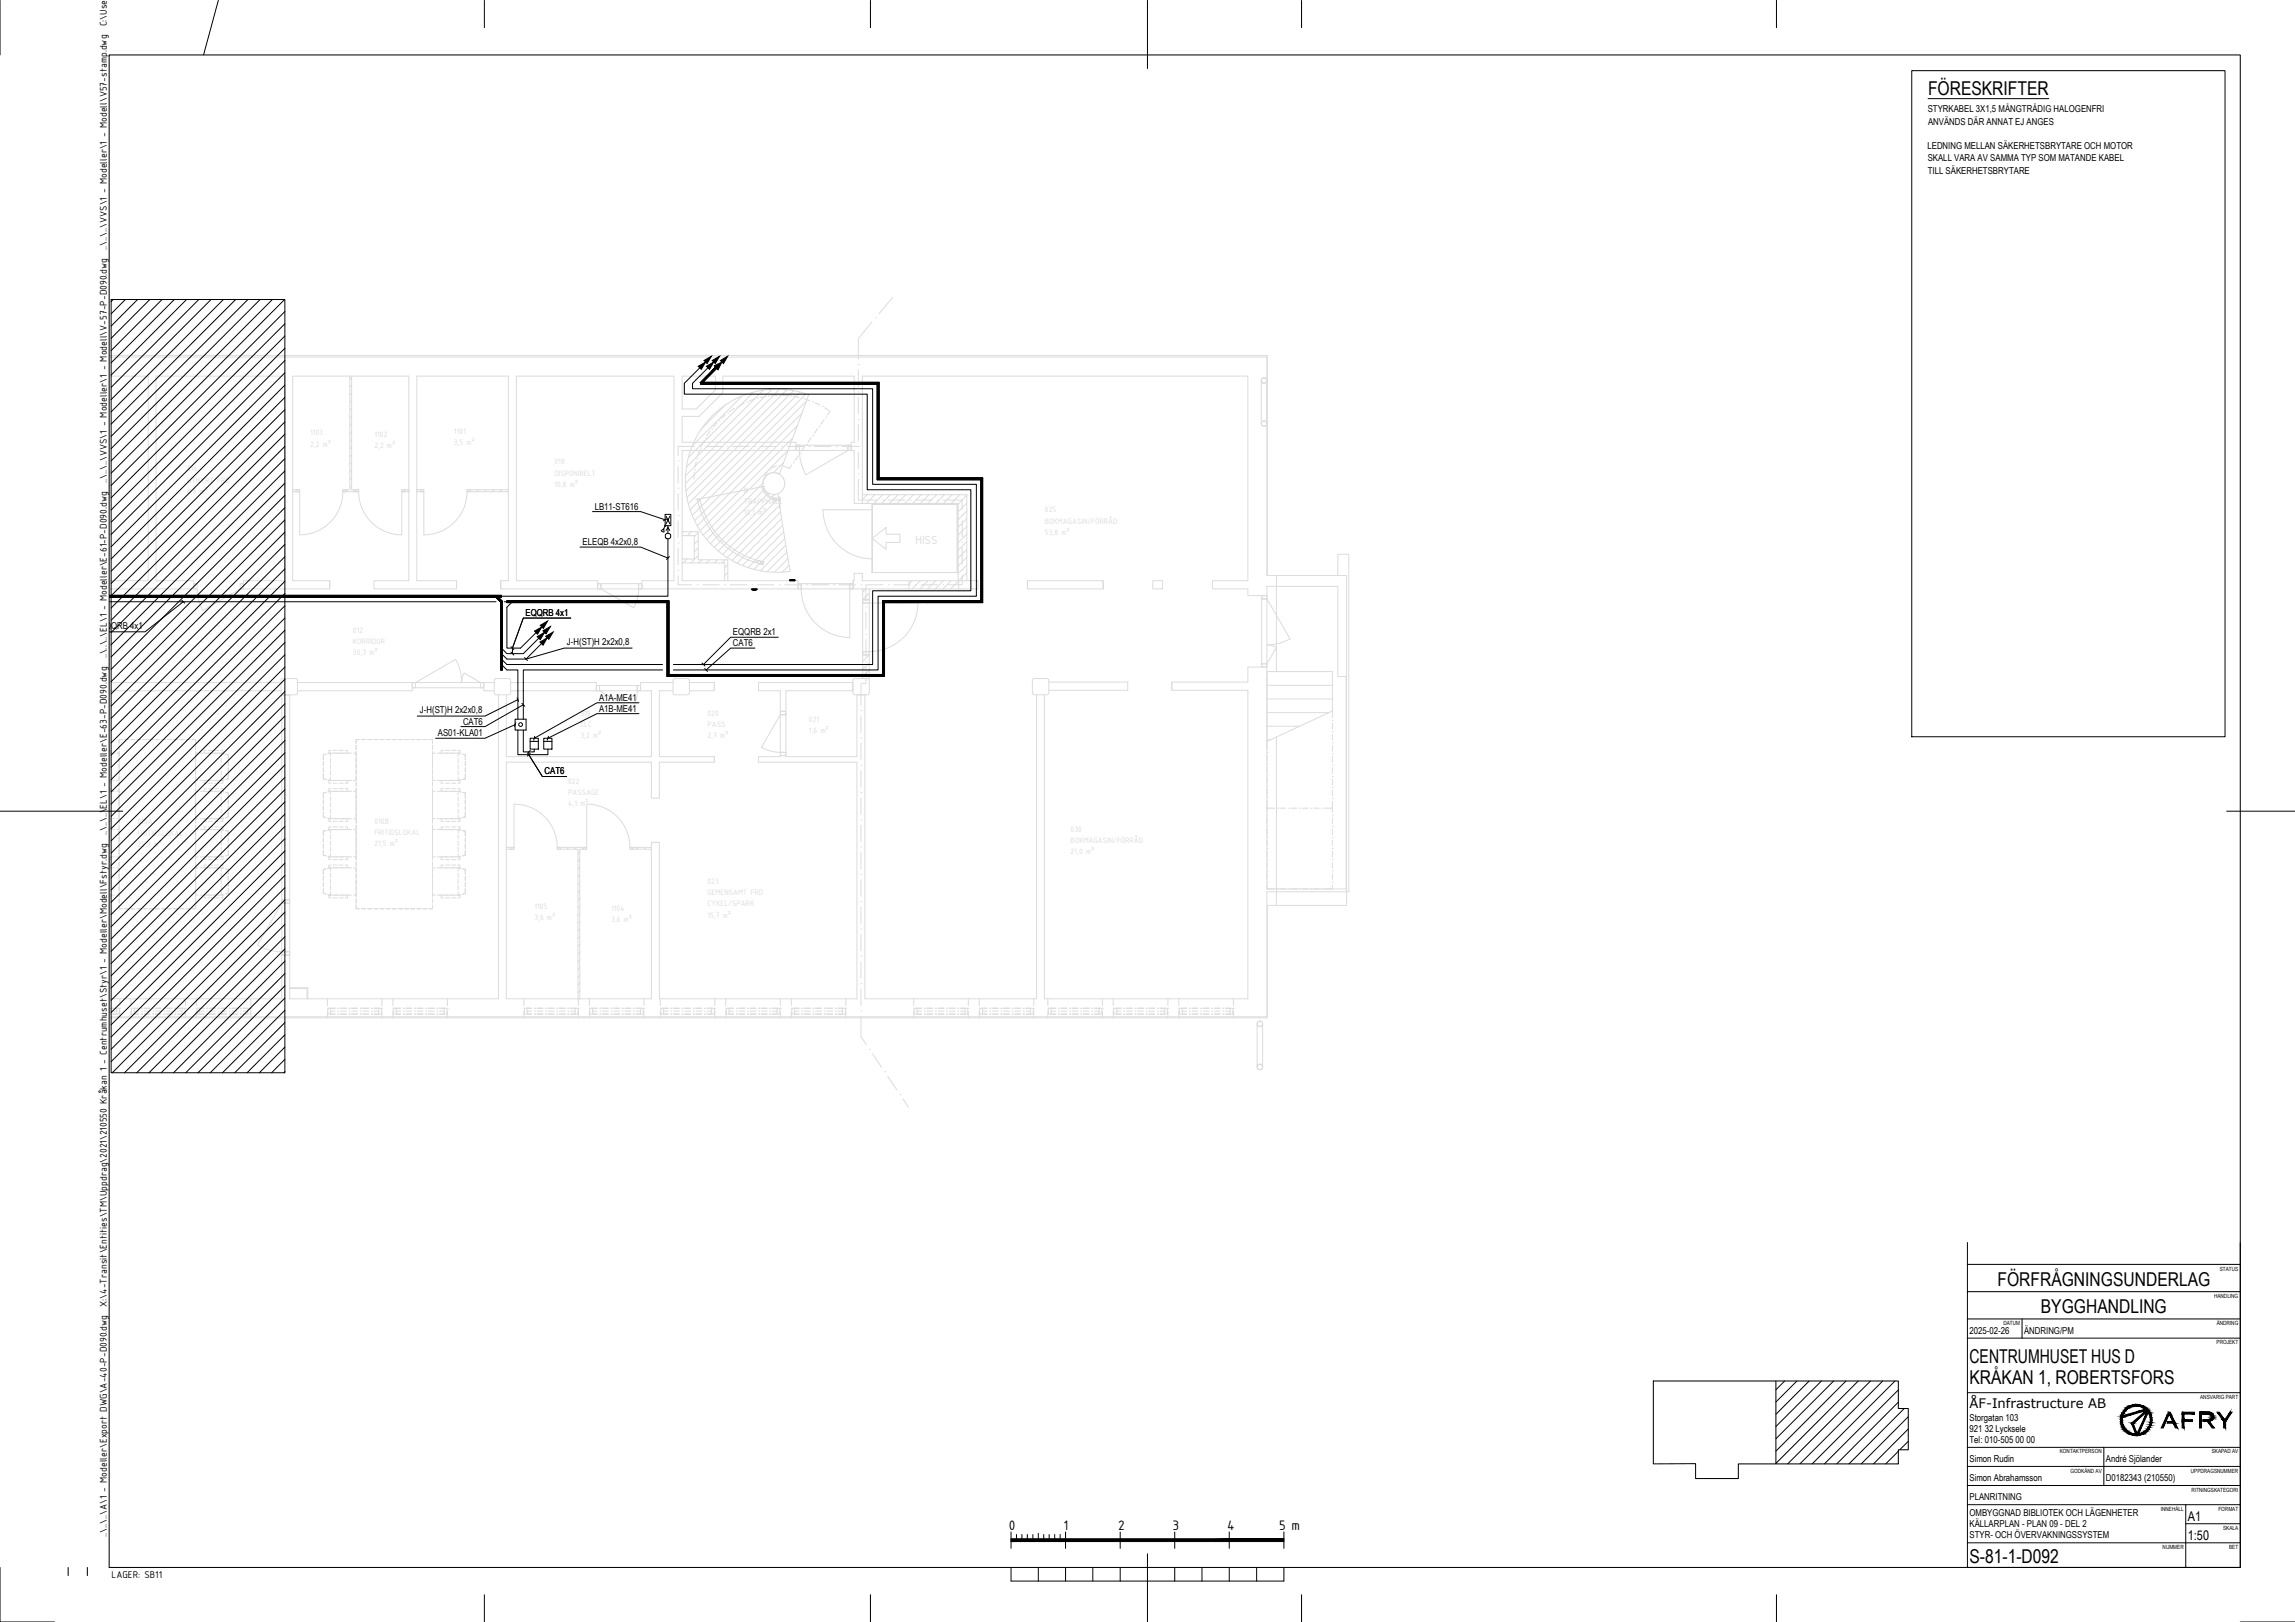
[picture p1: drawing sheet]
<svg xmlns="http://www.w3.org/2000/svg" width="841mm" height="594mm" viewBox="0 0 841 594" stroke-linecap="round" stroke-linejoin="round" font-family="sans-serif">
<defs><g id="words">
<g font-size="7">
<text x="706.5" y="34.6">FÖRESKRIFTER</text>
<text x="732" y="470.8">FÖRFRÅGNINGSUNDERLAG</text>
<text x="747.9" y="480.8">BYGGHANDLING</text>
<text x="721.7" y="499.1">CENTRUMHUSET HUS D</text>
<text x="721.7" y="507.1">KRÅKAN 1, ROBERTSFORS</text>
<text x="721.7" y="572.6">S-81-1-D092</text>
</g>
<g font-size="5.4">
<text x="369.7" y="560.3">0</text>
<text x="389.7" y="560.3">1</text>
<text x="409.7" y="560.3">2</text>
<text x="429.7" y="560.3">3</text>
<text x="449.7" y="560.3">4</text>
<text x="468.8" y="560.3">5 m</text>
</g>
<g font-size="4.9">
<text x="801.8" y="557.1">A1</text>
<text x="801.8" y="564.1">1:50</text>
</g>
<text font-size="4.8" x="721.7" y="515.6">ÅF-Infrastructure AB</text>
<g font-size="3.9">
<text x="39.1" y="9.7" transform="rotate(-90 39.1 9.7)">C:\User</text>
<text x="39.1" y="91.4" transform="rotate(-90 39.1 91.4)">..\..\..\VVS\1 - Modeller\1 - Modell\V57-stamp.dwg</text>
<text x="39.1" y="176.9" transform="rotate(-90 39.1 176.9)">..\..\..\VVS\1 - Modeller\1 - Modell\V-57-P-D090.dwg</text>
<text x="39.1" y="241.1" transform="rotate(-90 39.1 241.1)">..\..\..\EL\1 - Modeller\E-61-P-D090.dwg</text>
<text x="39.1" y="305.9" transform="rotate(-90 39.1 305.9)">..\..\..\EL\1 - Modeller\E-63-P-D090.dwg</text>
<text x="39.1" y="478.6" transform="rotate(-90 39.1 478.6)">X:\4-Transit\Entities\TM\Uppdrag\2021\210550 Kråkan 1 - Centrumhuset\Styr\1 - Modeller\Modell\Fstyr.dwg</text>
<text x="39.1" y="562.8" transform="rotate(-90 39.1 562.8)">..\..\..\A\1 - Modeller\Export DWG\A-40-P-D090.dwg</text>
<text x="40.9" y="578">LAGER: SB11</text>
</g>
<g font-size="3.5">
<text x="706.4" y="40.9">STYRKABEL 3X1,5 MÅNGTRÅDIG HALOGENFRI</text>
<text x="706.5" y="45.7">ANVÄNDS DÄR ANNAT EJ ANGES</text>
<text x="706.3" y="54.7">LEDNING MELLAN SÄKERHETSBRYTARE OCH MOTOR</text>
<text x="706.4" y="58.9">SKALL VARA AV SAMMA TYP SOM MATANDE KABEL</text>
<text x="706.5" y="63.7">TILL SÄKERHETSBRYTARE</text>
<text x="217.9" y="186.6">LB11-ST616</text>
<text x="213.5" y="199.5">ELEQB 4x2x0,8</text>
<text x="192.6" y="225.6">EQQRB 4x1</text>
<text x="36.6" y="230.6">EQQRB 4x1</text>
<text x="268.6" y="232.6">EQQRB 2x1</text>
<text x="207.8" y="236.4">J-H(ST)H 2x2x0,8</text>
<text x="268.6" y="236.6">CAT6</text>
<text x="219.5" y="256.6">A1A-ME41</text>
<text x="153.9" y="261.3">J-H(ST)H 2x2x0,8</text>
<text x="219.5" y="260.6">A1B-ME41</text>
<text x="160.4" y="269.6">AS01-KLA01</text>
<text x="169.7" y="265.4">CAT6</text>
<text x="199.6" y="283.6">CAT6</text>
<text x="721.7" y="488.5">2025-02-26</text>
<text x="741.7" y="488.5">ÄNDRING/PM</text>
<text x="721.7" y="520.6">Storgatan 103</text>
<text x="721.7" y="524.6">921 32 Lycksele</text>
<text x="721.7" y="528.6">Tel: 010-505 00 00</text>
<text x="721.7" y="535.5">Simon Rudin</text>
<text x="771.7" y="535.5">André Sjölander</text>
<text x="721.7" y="542.5">Simon Abrahamsson</text>
<text x="771.7" y="542.5">D0182343 (210550)</text>
<text x="721.7" y="549.5">PLANRITNING</text>
<text x="721.7" y="555.2">OMBYGGNAD BIBLIOTEK OCH LÄGENHETER</text>
<text x="721.7" y="559.4">KÄLLARPLAN - PLAN 09 - DEL 2</text>
<text x="721.7" y="563.5">STYR- OCH ÖVERVAKNINGSSYSTEM</text>
</g>
<g font-size="3.1" fill="#dcdcdc">
<text x="68.6" y="172.6">016</text>
<text x="68.6" y="176.8">UTHYRT FRD</text>
<text x="68.6" y="180.9">8,8 m²</text>
<text x="212.7" y="262.2">019</text>
<text x="212.7" y="266.3">ELC</text>
<text x="50.4" y="302">010A</text>
<text x="50.4" y="306.1">FRITIDSLOKAL</text>
<text x="50.4" y="310.1">25,3 m²</text>
</g>
<g font-size="2.1">
<text x="813.5" y="465.3">STATUS</text>
<text x="811.4" y="475.3">HANDLING</text>
<text x="734.1" y="485.4">DATUM</text>
<text x="812.3" y="485.4">ÄNDRING</text>
<text x="812.3" y="492.4">PROJEKT</text>
<text x="806.3" y="512.3">ANSVARIG PART</text>
<text x="754.8" y="532.4">KONTAKTPERSON</text>
<text x="810.5" y="532.4">SKAPAD AV</text>
<text x="758.8" y="539.3">GODKÄND AV</text>
<text x="802.9" y="539.3">UPPDRAGSNUMMER</text>
<text x="803.1" y="546.3">RITNINGSKATEGORI</text>
<text x="791.8" y="553.4">INNEHÅLL</text>
<text x="813" y="553.4">FORMAT</text>
<text x="814.7" y="560.3">SKALA</text>
<text x="792.5" y="567.4">NUMMER</text>
<text x="816.9" y="567.4">BET</text>
</g>
</g></defs>
<g fill="none" stroke="#dcdcdc" stroke-width=".37">
<path d="M319.5 118l-5 6v7.5M320.8 116.4h.1M327.1 108.9l-5 6M40 130.2h424.4v80.6h29.1v120.8h-29.1v40.8h-424.4M40 137.8h14.3v74.9h-14.3M40 130.8h424.3l.1 80M128.2 137.8v41.6h-1.4v.7h3.5v-.7h-1.4v-41.6M128.9 138.2l-.7 .7M250 137.8h12.2v5l-7.1 7h-5.1zM314.5 133.5h.1M314.5 135.6v5.9M462.2 139.4v15.8"/>
<path d="M463.2 138.4a1.02 1.02 0 0 0-1 1 1.02 1.02 0 0 0 1 1M463.2 138.4a1.02 1.02 0 0 1 1 1 1.02 1.02 0 0 1-1 1M463.2 138.4a.99 .99 0 0 0-1 1 .99 .99 0 0 0 1 .9M463.2 138.4a.99 .99 0 0 1 1 1 .99 .99 0 0 1-1 .9M464.2 139.4v15.8M128.9 141l-.7 .7M128.9 143.9l-.7 .6M128.9 146.7l-.7 .7M128.9 149.5l-.7 .7M128.9 152.3l-.7 .7M128.9 155.2l-.7 .6M128.9 158l-.7 .7"/>
<path d="M260.2 157.9l-1.2 1.8M260.8 157.1h.1M262.8 154.7l-1.3 1.7M263.5 154h.1M265.8 151.9l-1.6 1.4M265.9 148.3l-8.9 8.8M266.6 151.4h.1M269.2 149.6l-1.8 1.1M270 149.1h.1M271.9 145.1l-18.2 18.2M272.8 147.6l-1.9 1M273.7 147.2h.1"/>
<path d="M276.2 143.6l-23.9 24M276.6 146.2l-2 .7M277.5 145.9h.1M279.7 142.9l-28.2 28.2M280.6 145.2l-2.1 .4M281.6 145.1h.1M282.9 142.6l-31.7 31.7M284.6 144.8l-2.1 .2M285.7 144.8h.1M285.7 142.6l-34.5 34.5M286.6 144.8l2.2 .1M288.4 142.7l-37 37.1"/>
<path d="M289.7 145h.1M290.7 145.2l2.1 .4M290.8 143.1l-39.1 39.1M292.2 155.9l-36.7 36.7M293.2 143.6l-41 40.9M293.8 145.8h.1M293.8 151.4l-39.2 39.3M294.7 146.1l2 .6M295.3 144.3l-42.4 42.4M295.5 146.9l-41.8 41.9M297.6 147.1h.1M297.9 159.5h.1"/>
<path d="M298.6 147.5l1.9 .9M299.7 156.9l-1.3 1.8M300.2 156.1h.1M301.3 148.9h.1M302 153.6l-1.2 1.7M302.2 149.4l2 1.3-1 1.3M302.6 152.8h.1M314.5 153.6h.1M314.5 143.6h.1M314.5 145.6v6M314.5 155.5v6.1M107.2 179.4h1.4v.7h-1.4"/>
<path d="M107.4 179.4l-.2 .2M108.8 179.4h1v.7h-1M109.8 179.4h-1.2v.7h1.2v15.8a15.8 15.8 0 0 0 15.8-15.8M125.6 179.4h1.2v.7h-1.2M126.6 179.4h-1v.7M127.3 179.4l-.5 .4M128.9 160.8l-.7 .7M128.9 163.6l-.7 .8M128.9 166.5l-.7 .7M128.9 169.3l-.7 .7M128.9 172.1l-.7 .7M128.9 175l-.7 .7"/>
<path d="M128.9 177.8l-.7 .7M130.1 179.4l-.7 .7M130.4 179.4h1v.7h-1M131.4 179.4h-1.1v.7h1.1a15.8 15.8 0 0 0 15.8 15.8v-15.8h1.3v-.7h-1.3M148.3 179.4h-1.1v.7h1.1M149.8 179.4h-1.3v.7h1.3M149.8 179.5l-.6 .6M152.7 179.4h.1M152.7 179.4h1.4v.7h-1.4M154.3 179.4h1v.7h-1M155.3 179.4h-1.2v.7h1.2v15.8M171.1 179.4h1.2v.7h-1.2"/>
<path d="M172.1 179.4h-1v.7M172.5 179.4l-.2 .2M175.3 179.4l-.6 .7M178.2 179.4l-.7 .7M181 179.4l-.7 .7M183.9 179.4l-.8 .7M186.3 179.4v33.3h-2.8v3h35.5v-3h-29.8v-74.9h57.8v74.9h-11.8v3h57.2v-3h-42.4v-16.5M186.3 179.4v-41.6h-33.6v74.9h14.6v3h-30.3v-3h12.8v-74.9h-42.6v74.9h13.6M186.3 179.4h-14v.7h14M186.3 179.7l-.3 .4M248.5 178.8h.1M248.5 168.8h.1"/>
<path d="M248.5 170.8v6M254.5 173.1l-.2 2.3M254.5 163.5h-6v3.3M254.6 172.1h.1M255.1 169.1l-.4 2M255.4 168.1h.1M256.3 165.1l-.6 2M256.5 163.5h.1M256.7 164.2h.1M258.1 161.4l-1 1.9M258.5 160.5h.1M258.5 163.5h6"/>
<path d="M266.5 163.5h.1M268.5 163.5h6M276.5 163.5h.1M278.5 163.5h6M279.6 177l-20.6 20.6M279.7 176.2l-.1 .9M280 175.3l-.2 .6M280.2 179.2l-19.9 19.9M280.3 178.1l-25.3 4.9M280.5 174.5l-.3 .5M281.2 172.9l-1.1 2.6M281.2 173.9l-.4 .3"/>
<path d="M281.9 172.1h.1M282.1 173.4l-.5 .2M283 173.2l-.5 .1M284.4 173.2l.5 .1M284.6 170.7l-1.9 .8M285.3 173.5l.3 .1M285.5 170.6h.1M285.6 173.7l10.8-29.1a33.5 33.5 0 0 0-45 27.9 33.5 33.5 0 0 0 38.1 36.8l-4.5-28.4M286.5 163.5h.1M287.1 169.4l-3.7 3.7h.5M288.5 163.5h6M288.8 164.9l-31.1 31.1"/>
<path d="M290.2 170.3l-1 1.3-2.6-1M290.5 160.4l-33.9 34M290.7 169.5h.1M291.7 163.1h1.2v1.9h-1.2zM291.9 163.1h1M291.9 165h1M292.5 167l-1.2 1.7M292.9 165a17.8 17.8 0 0 0 2.4 8.9M292.9 163.1h17.8v1.9h-17.8M292.9 163.1v1.9M293.1 166.2h.1M294.9 163.6l-1.2 1.7"/>
<path d="M295.5 162.8h.1M296.5 163.5h.1M297.3 160.3l-1.2 1.7M298.5 163.5h6M306.5 163.5h.1M308.5 163.5h6M310.7 163.1h1.2v1.9h-1.2l-15.4 8.9M311.7 163.1h-1v1.9h1M314.5 175.6v7.5h7.1M314.5 173.5h.1M314.5 163.5h.1M314.5 165.5v6"/>
<path d="M125.6 180.1h1M171.1 180.1h1M171.2 180.1a15.8 15.8 0 0 1-15.9 15.8M248.5 198.9h.1M248.5 188.9h.1M248.5 180.9v5.9M248.5 190.9v6M250 196.2v-1.5h5.9v10.3h10.8v7.7M250 196.2h4.4v8.5h-4.4M250.5 194.7l-.5 .6M253.3 194.7l-1.4 1.5M255.9 197.9l-1.5 1.4"/>
<path d="M255.9 195l-1.5 1.5M281.6 180.6l-19.9 19.9M283.8 183.4l.6 .1M284 181.1l-20.8 20.7M284.1 182.4l.5 .1M284.5 182.8a6.5 6.5 0 0 1-4.9-4.6l-.5 .1a7 7 0 0 0 5.3 4.9M285.2 182.1h.6v.5M285.2 182.6h.6M285.2 182.6l-20.4 20.5M285.3 182.9h.5v.5h-.4M285.4 183.6l.4 .1M285.7 185.1l-19.2 19.1"/>
<path d="M285.8 182.6v1.1M285.8 183.7v2.5M286 187.5l-17.7 17.8M286.4 190l-16.3 16.3M286.8 192.4l-14.7 14.8M287.2 194.8l-13 13.1M287.6 197.3l-11.2 11.2M288 199.7l-9.4 9.4M316 184.4v-46.6h141.3v74.9h-13v3h13v2.5h7v-3.4h26v33h3v77.8h-29v-81.3h-7v5.5h-27.9v3h27.9v113h-74.6v-111.3M316 184.4h-3v-19.4h-1.1v-3h1.1v-24.2h-48.1v6.1l-8.7 8.6h-6.2v9.5h41.7v3h-41.7v29.7M316 184.4h.1M316 181.2h38.3v31.5"/>
<path d="M316 184.4h35.1v28.3M317.8 181.2l-1.8 1.8M319.6 184.7v25v-25h31.2v25h-31.2h31.2v-25zM319.6 197.2l5.1-4v2.5h5.1v3h-5.1v2.5zM319.6 186.7h-18a18 18 0 0 0 18 18M320.6 181.2l-3.1 3.2M323.5 181.2l-3.2 3.2M323.6 183.1h.1M325.5 183.1h6.1M326.3 181.2l-3.2 3.2M329.1 181.2l-3.2 3.2M331.9 181.2l-3.1 3.2"/>
<path d="M333.5 183.1h.1M334.8 181.2l-3.2 3.2M335.6 183.1h5.9M337.6 181.2l-3.2 3.2M340.4 181.2l-3.2 3.2M343.2 181.2l-3.1 3.2M343.6 183.1h.1M345.6 183.1h7v3.6M346.1 181.2l-3.2 3.2M348.9 181.2l-3.2 3.2M351.7 181.2l-3.1 3.2M352.6 198.7h.1"/>
<path d="M352.6 188.7h.1M352.6 190.7v6M354.3 181.5l-3.2 3.1M354.3 192.8l-3.2 3.2M354.3 190l-3.2 3.1M354.3 184.3l-3.2 3.2M354.3 187.1l-3.2 3.2M354.3 195.6l-3.2 3.2M354.3 198.4l-3.2 3.2M71.2 213.8h1v1.9h-1M72.2 213.8h-1.2v1.9h1.2a15.8 15.8 0 0 0 2.1 7.9M88 213.8h1.2v1.9h-1.2l-13.7 7.9"/>
<path d="M89 213.8h-1v1.9h1M120.8 212.7v3h-31.6v-3h15.1v-74.9h-47.1v74.9h13.8v3h-31M120.8 212.7v3M183.5 212.7v3M219.2 213.8h1v1.9h-1M220.2 213.8h-1.2v1.9h1.2l12 6.9M234 213.8h1.2v1.9h-1.2M234 213.8h-13.8v1.9h13.8M234 215.7h1M234 213.8v1.9M234.1 215.7a13.8 13.8 0 0 1-1.9 6.9M235 213.8h-1v1.9"/>
<path d="M248.5 208.8h.1M248.5 210.8v3.4h5M248.5 200.8v6.1M250 206.2h15.6v6.5M251.8 204.7l-1.4 1.5M255.6 214.2h.1M255.9 200.7l-1.5 1.5M255.9 203.6l-2.7 2.6M257.2 205l-1.2 1.2M257.6 214.2h6M260.1 205l-1.2 1.2M262.9 205l-1.2 1.2"/>
<path d="M265.6 214.2h.1M265.7 205l-1.2 1.2M266.7 206.8l-1.1 1.2M266.7 209.6l-1.1 1.2M266.7 212.5l-.2 .2M267.5 214.2h6.1M275.5 214.2h.1M277.3 205.7a1.98 1.98 0 0 1 2.5 .6 1.86 1.86 0 0 1-2.5-.6zM277.5 214.2h6M278.4 206.5l1.3 .3M278.7 205.5l1.2 .3M279.9 205.8a30 30 0 0 1-23.5-23.1l-.9 .2a31 31 0 0 0 24.2 23.8"/>
<path d="M285.5 214.2h.1M287.6 214.2h5.9M288.4 202.2l-7.3 7.2M288.8 204.6l-5 5M289.1 207.1l-2.5 2.5M292.6 213.8h1v1.9h-1M293.6 213.8h-1.2v1.9h1.2M293.6 213.8h17.8v1.9h-17.8M293.6 213.8v1.9M295.6 214.2h.1M297.6 214.2h6M305.6 214.2h.1"/>
<path d="M307.6 214.2h6M311.4 213.8h1.2v1.9h-1.2v17.8a17.8 17.8 0 0 1-17.8-17.8M312.4 213.8h-1v1.9h1M312.7 212.7v3M312.7 214.6l-.1 .1M313 210h3v2.7h42.4v3h-45.8v-3h.4zM315.6 214.2h.1M316.1 215.7v4h2.5v-4M316.1 219.9v1h2.5v-1M317.2 215.7l-1.1 1.1M317.3 214.2v6.1M317.5 214.2h6.1"/>
<path d="M318.6 217.2l-2.5 2.4M325.5 214.2h.1M327.6 214.2h5.9M333.1 212.7v3M334.4 212.7l-1.3 1.3M335.6 214.2h.1M337.2 212.7l-3 3M337.6 214.2h6M340.1 212.7l-3 3M342.9 212.7l-3 3M345.6 214.2h.1M345.7 212.7l-3 3"/>
<path d="M348.5 212.7l-2.9 3M351.3 212.7v3M351.3 215.6l-.1 .1M352.6 210.7v3.5h-5M352.6 208.7h.1M352.6 200.7v6M354.3 204.1l-3.2 3.2M354.3 209.8l-5.9 5.9M354.3 201.3l-3.2 3.1M354.3 206.9l-3.2 3.2M354.3 212.6l-.1 .1M376.5 212.7h27.8v3h-27.8z"/>
<path d="M404.2 212.7v3M422.4 212.7h3.6v3h-3.6zM462.4 219.3v-1.1h1.9v1.1l8.4 14.7a17.1 17.1 0 0 1-8.4 2.2M462.4 218.3v1h1.9v-1M467.8 210.8v35.2M490.3 210.8v-7.8h4v123.6h-30v46.2h-424.3M316.1 239.9h2.5v8.6h-2.5zM316.1 220.9v-1.2h2.5v1.2h17.7M316.1 238.7h2.5v1.2h-2.5zM316.1 238.7v-17.8h2.5v17.8M316.1 238.7v1M316.1 238.7h2.5"/>
<path d="M317.3 222.3h.1M317.3 232.3h.1M317.3 224.3v6M317.3 234.3v6M318.5 239.9l-2.4 2.3M318.6 238.7v1M336.4 220.8a17.8 17.8 0 0 1-17.8 17.8M464.3 236.2l1.8 .2 1.7 .7M467.7 237.2l-3.4 5.9M40 253h63M40 250h63M103 249l.5-.5h5l.5 .5v5l-.5 .5h-5l-.5-.5z"/>
<path d="M103.3 254.6h2.9v75h-2.9zM109 250h42.1v3h-42.1M151.3 250h1v1.9h-1M169.2 250l.2-1.8 .7-1.7 6 3.5M169.2 250a16.6 16.6 0 0 0-2.3-8.5l-14.6 8.5h-1.2v1.9h1.2M176.1 250h1.2v1.9h-1.2M176.1 250h-23.8v1.9h23.8M176.1 250v1.9M177.1 250h-1v1.9h1M181.1 250h-3.8v3h3.8M181.1 249l.6-.5h4.9l.6 .5v5l-.6 .5h-4.9l-.6-.5zM182.7 254.5v111.3h-76.5v-3.8"/>
<path d="M187.2 250h31.3v3h-31.3M218.7 251.1h1v1.9h-1M219.7 251.1h-1.2v1.9h1.2l12 6.9a13.8 13.8 0 0 0 1.9-6.9M233.5 251.1h1.2v1.9h-1.2M233.5 251.1h-13.8v1.9h13.8M233.5 253h1M233.5 251.1v1.9M234.5 251.1h-1v1.9M246.6 250h-11.9v3h4v24.1h-53.2v-22.6M246.6 249l.5-.5h5l.5 .5v5l-.5 .5h-5l-.5-.5zM246.6 253h-5v24.1h20.2M252.6 250h9.2"/>
<path d="M261.8 250v3h-9.2M261.8 250v3M278 250h34.5v3h-24.5v7.5h-2v-7.5h-8zM312.5 249l.6-.5h5l.5 .5v5l-.5 .5h-5l-.6-.5zM315.5 250.8v7.4M317.3 242.3h.1M317.3 244.3v6.1h-1.8M318.6 242.7l-2.5 2.4M318.6 245.5l-2.5 2.4M318.6 248.3l-.2 .2M378.3 249l.5-.5h5l.5 .5v5l-.5 .5h-5l-.5-.5zM379.9 254.5v111.3h-63v-111.3h-2.9v22.6h-26v-.4h-2v.4h-8v2.1h36v86.6h-72.4v-57.3h-2.9"/>
<path d="M384.3 249.8h29v3h-29M429.4 249.8v3M462.4 243.1v1.2h1.9v-1.2M462.4 244.2v-1.1h1.9v1.1M462.4 243.1v-23.8h1.9v23.8M462.4 243.1h1.9M464.3 246h24v14.4l-24 11.2zM464.3 256h24M464.3 251h24M40 274.8h.5v1.1h-.5M40.5 275.9h1.5M42.7 275.9h.9v1.2"/>
<path d="M43.6 273v1.5M43.6 275.2v1.5M43.6 277.5v1.8M43.6 279.7v1.9M44.9 270.9h-1.3v1.3M45.7 270.9h1.5M47.9 270.9h1.5M50.2 270.9h1.4M52.4 270.9h1.5M54.7 270.9h1.5M56.9 270.9h1.5M59.2 270.9h1.5"/>
<path d="M61.4 270.9h1.5M63.7 270.9h1.5M65.9 270.9h1.5M68.2 270.9h1.5M70.4 270.9h1.3h-1.3M71.7 270.9v1.3M71.7 273v1.5M71.7 275.2v1.9M71.7 277.5v1.8M71.7 279.7v1.9M71.7 275.9h.9M75.6 274.8h-.8v1.1"/>
<path d="M76.4 274.8h1.5M78.7 274.8h1.4M80.9 274.8h.8v1.1h-8.3M81.1 277.8v1.5M82 276.1l-.9-.2v1.2M82.7 276.2l1 .3v1.7M83.7 278.9v1.6M118.5 276.5v1.7v-1.7l1-.3zM118.5 278.9v1.6M121.1 277.8v1.5M121.3 274.8h-.8v1.1h.8M122 274.8h1.5"/>
<path d="M124.3 274.8h1.5M126.5 274.8h.8v1.1M128.8 275.9h-7.7l-.9 .2 .9-.2v1.2M129.6 275.9h.9v1.2M130.5 273v1.5M130.5 275.2v1.5M130.5 277.5v1.8M130.5 279.7v1.9M131.7 270.9h-1.2v1.3M132.5 270.9h1.5M134.7 270.9h1.6M137 270.9h1.5"/>
<path d="M139.3 270.9h1.5M141.5 270.9h1.5M143.8 270.9h1.4M146 270.9h1.5M148.3 270.9h1.5M150.5 270.9h1.5M152.8 270.9h1.5M155 270.9h1.5M157.3 270.9h1.2h-1.2M158.5 275.9h1M158.5 270.9v1.3M158.5 273v1.5"/>
<path d="M158.5 275.2v1.9M158.5 277.5v1.8M158.5 279.7v1.9M162.5 274.8h-.8v1.1M163.2 274.8h1.5M165.5 274.8h1.5M167.7 274.8h.8v1.1h-8.3M167.9 277.8v1.5M168.9 276.1l-1-.2v1.2M169.6 276.2l.9 .3v1.7M170.5 278.9v1.6M261.8 277.1v2.1h-20.2v13.1h-2.9v-13.1h-53.2v86.6h53.2v-57.3"/>
<path d="M261.8 277.1v2.1M286 275.6v1.1h2v-1.1M286 260.7v1.1h2v-1.1M286 275.6h2v.9M286 275.6v-13.8h2v13.8M286 275.6v.9M286 275.6h2M288 261.8v-1.3h-2v1.3l-6.9 11.9a13.8 13.8 0 0 0 6.9 1.9M315.5 260.2h.1M315.5 270.2h.1M315.5 262.2v6M315.5 272.3v5.9"/>
<path d="M464.3 275.6h.1M464.3 279.7h.1M464.3 271h1.2M464.3 266h12M464.3 261h22.7M467.8 269.9v61.7M488.3 263.8h.1M488.3 267.9h.1M488.3 272h.1M488.3 276.2h.1M488.3 260.4v2.5M488.3 264.9v2"/>
<path d="M488.3 269v2M488.3 273.1v2M488.3 277.1v2.1M40 299.9h.5v.9h-.5M40 288.9h.5v.9h-.5M40 285.8h.5v1.1h-.5M40.5 289.8h1.5M40.5 299.9h1.5M40.5 285.8h1.5M42.7 289.8h.9v1.3M43.6 282v1.9M43.6 284.2v1.6h-.9"/>
<path d="M43.6 286.5v1.5M43.6 288.7v1.5M43.6 291v8.9h-.9M43.6 300v1.5M71.7 282v1.9M71.7 284.2v1.6h.9M71.7 286.5v1.5M71.7 288.7v11.2h.9M71.7 300v1.5M71.7 289.8h.9M73.4 299.9h8.3v.9h-.8M73.4 285.8h8.3v1.1h-.8"/>
<path d="M74.8 285.8v1.1h.8M74.8 299.9v.9h.8M75.6 288.9h-.8v.9M76.4 288.9h1.5M76.4 286.9h1.5M78.7 288.9h1.4M78.7 286.9h1.4M80.9 288.9h.8v.9h-8.3M81.1 280.1v1.5M81.1 282.3v1.6M81.1 284.6v1.2l.9-.2M81.1 291.9v1.4"/>
<path d="M81.1 294.1v1.5M81.1 296.3v1.5M81.1 298.6v1.3l.9-.3M82 290l-.9-.2v1.3M82.7 290.2l1 .3v1.7M83.7 281.2v1.5M83.7 283.5v1.8l-1 .2M83.7 293v1.5M83.7 295.2v1.5M83.7 297.5v1.7l-1 .3M118.5 290.5v1.7v-1.7l1-.3zM118.5 297.5v1.7l1 .3"/>
<path d="M118.5 283.5v1.8l1 .2M118.5 281.2v1.5M118.5 293v1.5M118.5 295.2v1.5M121.1 298.6v1.3l-.9-.3 6.4 .3M121.1 284.6v1.2l-.9-.2 6.4 .2M121.1 280.1v1.5M121.1 282.3v1.6M121.1 291.9v1.4M121.1 294.1v1.5M121.1 296.3v1.5M121.3 299.9h-.8v.9h.8"/>
<path d="M121.3 288.9h-.8v.9h.8M121.3 285.8h-.8v1.1h.8M122 288.9h1.5M122 286.9h1.5M124.3 288.9h1.5M124.3 286.9h1.5M126.5 299.9h.8v.9h-.8M126.5 288.9h.8v.9M126.5 285.8h.8v1.1h-.8M127.3 299.9h1.5M127.3 285.8h1.5M128.8 289.8h-7.7l-.9 .2 .9-.2v1.3"/>
<path d="M129.6 289.8h.9v1.3M130.5 291v8.9h-.9M130.5 284.2v1.6h-.9M130.5 282v1.9M130.5 286.5v1.5M130.5 288.7v1.5M130.5 300v1.5M158.5 289.8h1M158.5 288.7v11.2h1M158.5 284.2v1.6h1M158.5 282v1.9M158.5 286.5v1.5"/>
<path d="M158.5 300v1.5M160.2 299.9h8.3v.9h-.8M160.2 285.8h8.3v1.1h-.8M161.7 299.9v.9h.8M161.7 285.8v1.1h.8M162.5 288.9h-.8v.9M163.2 288.9h1.5M163.2 286.9h1.5M165.5 288.9h1.5M165.5 286.9h1.5M167.7 288.9h.8v.9h-8.3M167.9 280.1v1.5"/>
<path d="M167.9 282.3v1.6M167.9 284.6v1.2l1-.2M167.9 291.9v1.4M167.9 294.1v1.5M167.9 296.3v1.5M167.9 298.6v1.3l1-.3M168.9 290l-1-.2v1.3M169.6 290.2l.9 .3v1.7M170.5 281.2v1.5M170.5 283.5v1.8l-.9 .2M170.5 293v1.5M170.5 295.2v1.5"/>
<path d="M170.5 297.5v1.7l-.9 .3M315.5 280.3h.1M315.5 290.3h.1M315.5 282.3v6M315.5 292.2v6.1M464.3 298.5h.1M464.3 283.8h.1M464.3 287.9h.1M464.3 292h.1M464.3 296h2.8M468.1 296h.1M469.1 296h2.1"/>
<path d="M472.2 296h.1M473.2 296h2.1M476.3 296h.1M477.3 296h2.1M480.4 296h.1M481.4 296h2.1M484.5 296h.1M485.5 296h2.8v1.5M488.3 298.5h.1M488.3 280.3h.1M488.3 284.4h.1M488.3 288.4h.1"/>
<path d="M488.3 292.5h.1M488.3 281.2v2.2M488.3 285.3v2.2M488.3 289.4v2.2M488.3 293.6v2.4M488.3 299.5v2.1M40 313.8h.5v1h-.5M40 302.9h.5v.9h-.5M40 316.8h.5v1.1h-.5M40.5 303.8h1.5M40.5 313.8h1.5M40.5 317.9h1.5"/>
<path d="M42.7 303.8h.9v1.3M42.7 317.9h.9v1.2M42.7 313.8h.9M43.6 302.2v1.5M43.6 304.5v10.5M43.6 315.7v1.5M43.6 318v1.5M43.6 319.8v1.9M71.7 302.2v1.5M71.7 315.7v1.5M71.7 319.8v1.9M71.7 313.8h.9"/>
<path d="M72.6 303.8h-.9v11.2M72.6 317.9h-.9v1.6M73.4 313.8h8.3v1h-.8M74.8 313.8v1h.8M75.6 302.9h-.8v.9M75.6 316.8h-.8v1.1M76.4 314.8h1.5M76.4 302.9h1.5M76.4 300.8h1.5M76.4 316.8h1.5M78.7 314.8h1.4M78.7 302.9h1.4"/>
<path d="M78.7 300.8h1.4M78.7 316.8h1.4M80.9 302.9h.8v.9h-8.3M80.9 316.8h.8v1.1h-8.3M81.1 312.6v1.2l.9-.2M81.1 305.8v1.6M81.1 308.1v1.5M81.1 310.4v1.4M81.1 319.8v1.6M82 304.1l-.9-.3v1.3M82 318.1l-.9-.2v1.2M82.7 304.2l1 .2v1.8"/>
<path d="M82.7 318.2l1 .2v1.8M83.7 311.5v1.7l-1 .3M83.7 307v1.5M83.7 309.2v1.5M118.5 304.4v1.8v-1.8l1-.2zM118.5 311.5v1.7l1 .3M118.5 318.4v1.8v-1.8l1-.2zM118.5 307v1.5M118.5 309.2v1.5M121.1 312.6v1.2l-.9-.2 6.4 .2M121.1 305.8v1.6M121.1 308.1v1.5"/>
<path d="M121.1 310.4v1.4M121.1 319.8v1.6M121.3 313.8h-.8v1h.8M121.3 302.9h-.8v.9h.8M121.3 316.8h-.8v1.1h.8M122 314.8h1.5M122 302.9h1.5M122 300.8h1.5M122 316.8h1.5M124.3 314.8h1.5M124.3 302.9h1.5M124.3 300.8h1.5"/>
<path d="M124.3 316.8h1.5M126.5 313.8h.8v1h-.8M126.5 302.9h.8v.9M126.5 316.8h.8v1.1M127.3 313.8h1.5M128.8 303.8h-7.7l-.9 .3 .9-.3v1.3M128.8 317.9h-7.7l-.9 .2 .9-.2v1.2M129.6 303.8h.9v1.3M129.6 317.9h.9v1.2M129.6 313.8h.9M130.5 302.2v1.5M130.5 304.5v10.5"/>
<path d="M130.5 315.7v1.5M130.5 318v1.5M130.5 319.8v1.9M158.5 313.8h1M158.5 302.2v1.5M158.5 315.7v1.5M158.5 319.8v1.9M159.5 303.8h-1v11.2M159.5 317.9h-1v1.6M160.2 313.8h8.3v1h-.8M161.7 313.8v1h.8M162.5 302.9h-.8v.9"/>
<path d="M162.5 316.8h-.8v1.1M163.2 314.8h1.5M163.2 302.9h1.5M163.2 300.8h1.5M163.2 316.8h1.5M165.5 314.8h1.5M165.5 302.9h1.5M165.5 300.8h1.5M165.5 316.8h1.5M167.7 302.9h.8v.9h-8.3M167.7 316.8h.8v1.1h-8.3M167.9 312.6v1.2l1-.2"/>
<path d="M167.9 305.8v1.6M167.9 308.1v1.5M167.9 310.4v1.4M167.9 319.8v1.6M168.9 304.1l-1-.3v1.3M168.9 318.1l-1-.2v1.2M169.6 304.2l.9 .2v1.8M169.6 318.2l.9 .2v1.8M170.5 311.5v1.7l-.9 .3M170.5 307v1.5M170.5 309.2v1.5M185.5 310.4h1.7v.6h-1.7"/>
<path d="M185.8 310.4l-.3 .2M187.4 310.4h1v.6h-1M204.2 310.4h1.2v.6h-1.2M204.2 310.3a15.8 15.8 0 0 0-15.8-15.8v15.9h-1.2v.6h1.2M205.2 310.4h-1v.6h1M205.6 310.4l-.2 .2M208.4 310.4l-.6 .6M211.3 310.4l-.7 .6M212.5 312l-.7 .7M212.5 314.8l-.7 .7M212.5 317.6l-.7 .7M213.8 310.7l-.4 .3"/>
<path d="M214 310.4h1v.6h-1M230.8 310.4h1.2v.6h-1.2M230.8 310.3a15.8 15.8 0 0 0-15.8-15.8v15.9h-1.2v.6h1.2M231.8 310.4h-1v.6h1M233.9 310.4l-.7 .6M236.7 310.4l-.6 .6M238.7 310.4h-6.7v.6h6.7M238.7 308.5h2.9M315.5 300.2h.1M315.5 310.2h.1M315.5 302.2v6M315.5 312.3v5.9"/>
<path d="M464.3 302.6h.1M464.3 306.7h.1M464.3 310.8h.1M464.3 314.9h.1M464.3 319h.1M488.3 319h.1M488.3 314.9h.1M488.3 310.8h.1M488.3 306.7h.1M488.3 302.6h.1M488.3 303.6v2.1M488.3 307.7v2.1"/>
<path d="M488.3 311.8v2.1M488.3 315.9v2.1M40 327.8h.5v1.1h-.5M40.5 327.8h1.5M42.7 327.8h.9M43.6 331.5v1.3h1.3M43.6 322.1v1.9M43.6 324.3v1.9M43.6 326.6v1.9M43.6 329.2v1.5M45.7 332.8h1.5M47.9 332.8h1.5"/>
<path d="M50.2 332.8h1.4M52.4 332.8h1.5M54.7 332.8h1.5M56.9 332.8h1.5M59.2 332.8h1.5M61.4 332.8h1.5M63.7 332.8h1.5M65.9 332.8h1.5M68.2 332.8h1.5M71.7 331.5v1.3h-1.3M71.7 322.1v1.9M71.7 324.3v1.9"/>
<path d="M71.7 326.6v1.9M71.7 329.2v1.5M71.7 327.8h.9M73.4 327.8h8.3v1.1h-.8M74.8 327.8v1.1h.8M76.4 328.9h1.5M78.7 328.9h1.4M81.1 322.1v1.5M81.1 324.3v1.6M81.1 326.6v1.2l.9-.2M83.7 321v1.5M83.7 323.2v1.5"/>
<path d="M83.7 325.5v1.8l-1 .2M103.3 329.8v1h2.9v-1M103.3 330.8h2.9v17.8h-2.9zM106.2 330.8v-1.2h-2.9v1.2l-8.9 15.4a18.1 18.1 0 0 0 8.9 2.4M118.5 325.5v1.8l1 .2M118.5 321v1.5M118.5 323.2v1.5M121.1 326.6v1.2l-.9-.2 6.4 .2M121.1 322.1v1.5M121.1 324.3v1.6M121.3 327.8h-.8v1.1h.8M122 328.9h1.5"/>
<path d="M124.3 328.9h1.5M126.5 327.8h.8v1.1h-.8M127.3 327.8h1.5M129.6 327.8h.9M130.5 331.5v1.3h1.2M130.5 322.1v1.9M130.5 324.3v1.9M130.5 326.6v1.9M130.5 329.2v1.5M132.5 332.8h1.5M134.7 332.8h1.6M137 332.8h1.5"/>
<path d="M139.3 332.8h1.5M141.5 332.8h1.5M143.8 332.8h1.4M146 332.8h1.5M148.3 332.8h1.5M150.5 332.8h1.5M152.8 332.8h1.5M155 332.8h1.5M158.5 331.5v1.3h-1.2M158.5 327.8h1M158.5 322.1v1.9M158.5 324.3v1.9"/>
<path d="M158.5 326.6v1.9M158.5 329.2v1.5M160.2 327.8h8.3v1.1h-.8M161.7 327.8v1.1h.8M163.2 328.9h1.5M165.5 328.9h1.5M167.9 322.1v1.5M167.9 324.3v1.6M167.9 326.6v1.2l1-.2M170.5 321v1.5M170.5 323.2v1.5M170.5 325.5v1.8l-.9 .2"/>
<path d="M212.5 334.6l-.7 .7M212.5 320.5l-.7 .7M212.5 323.3l-.7 .7M212.5 326.1l-.7 .7M212.5 328.9l-.7 .8M212.5 331.8l-.7 .7M212.5 337.5l-.7 .6M315.5 320.3h.1M315.5 330.3h.1M315.5 322.3v6M315.5 332.2v6.1M464.3 323.1h.1"/>
<path d="M468.1 325.6h.1M472.2 325.6h.1M476.3 325.6h.1M480.4 325.6h.1M484.5 325.6h.1M488.3 323.1h.1M488.3 320v2.1M488.3 324.1v1.5M103.3 349.6v-1v1.2h2.9v-1.2v1M212.5 340.2l-.7 .8M212.5 343.1l-.7 .7M212.5 345.9l-.7 .7"/>
<path d="M212.5 348.8l-.7 .6M212.5 351.6l-.7 .7M212.5 354.4l-.7 .7M212.5 357.2l-.7 .7M315.5 340.2h.1M315.5 350.2h.1M315.5 342.2v6M315.5 352.3v5.9M40.1 369.3h.1M40.1 371.4h.1M40.1 370.3h.1M41.1 369.3h2.7v2.1h-2.7h1.7v-2.1z"/>
<path d="M41.1 370.3h1.7M43.9 369.3h.1M43.9 365.8v2.5M43.9 370.3v2.5M48 369.3h.1M48 365.8v2.5M48 370.3v2.5M48.2 369.3h.9v2.1h1.7h-2.6zM49.1 369.3h1.7M49.1 370.3h1.7M51.8 369.3h.1M51.8 371.4h.1"/>
<path d="M51.8 370.3h.1M52.8 369.3h2.1M52.8 371.4h2.1M52.8 370.3h2.1M55.9 369.3h.1M55.9 371.4h.1M55.9 370.3h.1M56.9 369.3h2.1M56.9 371.4h2.1M56.9 370.3h2.1M60 369.3h.1M60 371.4h.1"/>
<path d="M60 370.3h.1M61 369.3h2.1M61 371.4h2.1M61 370.3h2.1M64.1 369.3h.1M64.1 371.4h.1M64.1 370.3h.1M65.1 369.3h2.7v2.1h-2.7h1.7v-2.1zM65.1 370.3h1.7M67.9 369.3h.1M67.9 365.8v2.5M67.9 370.3v2.5"/>
<path d="M72 369.3h.1M72 365.8v2.5M72 370.3v2.5M72.2 369.3h1v2.1h1.6h-2.6zM73.2 369.3h1.6M73.2 370.3h1.6M75.8 369.3h.1M75.8 371.4h.1M75.8 370.3h.1M76.8 369.3h2.1M76.8 371.4h2.1M76.8 370.3h2.1"/>
<path d="M79.9 369.3h.1M79.9 371.4h.1M79.9 370.3h.1M80.9 369.3h2.1M80.9 371.4h2.1M80.9 370.3h2.1M84 369.3h.1M84 371.4h.1M84 370.3h.1M85 369.3h2.1M85 371.4h2.1M85 370.3h2.1"/>
<path d="M88.1 369.3h.1M88.1 371.4h.1M88.1 370.3h.1M89.1 369.3h2.7v2.1h-2.7h1.7v-2.1zM89.1 370.3h1.7M91.9 369.3h.1M91.9 365.8v2.5M91.9 370.3v2.5M106.2 362v-12.2h-2.9v16h-63.3M106.2 362h6.3v3.8M106.2 361.8h6.6v4M108.9 361.8l-.2 .2"/>
<path d="M111.8 361.8l-.3 .2M112.8 363.6l-.3 .3M120 369.3h.1M120 365.8v2.5M120 370.3v2.5M120.2 369.3h1v2.1h1.6h-2.6zM121.2 369.3h1.6M121.2 370.3h1.6M123.8 369.3h.1M123.8 371.4h.1M123.8 370.3h.1M124.8 369.3h2.1"/>
<path d="M124.8 371.4h2.1M124.8 370.3h2.1M127.9 369.3h.1M127.9 371.4h.1M127.9 370.3h.1M128.9 369.3h2.1M128.9 371.4h2.1M128.9 370.3h2.1M132 369.3h.1M132 371.4h.1M132 370.3h.1M133 369.3h2.1"/>
<path d="M133 371.4h2.1M133 370.3h2.1M136.1 369.3h.1M136.1 371.4h.1M136.1 370.3h.1M137.1 369.3h2.7v2.1h-2.7h1.7v-2.1zM137.1 370.3h1.7M140 369.3h.1M140 365.8v2.5M140 370.3v2.5M144 369.3h.1M144 365.8v2.5"/>
<path d="M144 370.3v2.5M144.2 369.3h1v2.1h1.6h-2.6zM145.2 369.3h1.6M145.2 370.3h1.6M147.8 369.3h.1M147.8 371.4h.1M147.8 370.3h.1M148.8 369.3h2.1M148.8 371.4h2.1M148.8 370.3h2.1M151.9 369.3h.1M151.9 371.4h.1"/>
<path d="M151.9 370.3h.1M152.9 369.3h2.1M152.9 371.4h2.1M152.9 370.3h2.1M156 369.3h.1M156 371.4h.1M156 370.3h.1M157 369.3h2.1M157 371.4h2.1M157 370.3h2.1M160.1 369.3h.1M160.1 371.4h.1"/>
<path d="M160.1 370.3h.1M161.1 369.3h2.7v2.1h-2.7h1.7v-2.1zM161.1 370.3h1.7M164 369.3h.1M164 365.8v2.5M164 370.3v2.5M192 369.3h.1M192 365.8v2.5M192 370.3v2.5M192.2 369.3h1v2.1h1.6h-2.6zM193.2 369.3h1.6M193.2 370.3h1.6"/>
<path d="M195.8 369.3h.1M195.8 371.4h.1M195.8 370.3h.1M196.8 369.3h2.1M196.8 371.4h2.1M196.8 370.3h2.1M199.9 369.3h.1M199.9 371.4h.1M199.9 370.3h.1M200.9 369.3h2.1M200.9 371.4h2.1M200.9 370.3h2.1"/>
<path d="M204 369.3h.1M204 371.4h.1M204 370.3h.1M205 369.3h2.1M205 371.4h2.1M205 370.3h2.1M208.1 369.3h.1M208.1 371.4h.1M208.1 370.3h.1M209.1 369.3h2.7v2.1h-2.7h1.7v-2.1zM209.1 370.3h1.7M211.8 365.8v-54.8h-6.4v-.6h8.4v.6h-1.3v54.8"/>
<path d="M212 369.3h.1M212 365.8v2.5M212 370.3v2.5M212.5 360.1l-.7 .7M212.5 362.9l-.7 .7M212.5 365.7l-.1 .1M216 369.3h.1M216 365.8v2.5M216 370.3v2.5M216.2 369.3h1v2.1h1.6h-2.6zM217.2 369.3h1.6M217.2 370.3h1.6"/>
<path d="M219.8 369.3h.1M219.8 371.4h.1M219.8 370.3h.1M220.8 369.3h2.1M220.8 371.4h2.1M220.8 370.3h2.1M223.9 369.3h.1M223.9 371.4h.1M223.9 370.3h.1M224.9 369.3h2.1M224.9 371.4h2.1M224.9 370.3h2.1"/>
<path d="M228 369.3h.1M228 371.4h.1M228 370.3h.1M229 369.3h2.1M229 371.4h2.1M229 370.3h2.1M232.1 369.3h.1M232.1 371.4h.1M232.1 370.3h.1M233.1 369.3h2.7v2.1h-2.7h1.7v-2.1zM233.1 370.3h1.7M236 369.3h.1"/>
<path d="M236 365.8v2.5M236 370.3v2.5M242 369.3h.1M242 365.8v2.5M242 370.3v2.5M242.2 369.3h1v2.1h1.6h-2.6zM243.2 369.3h1.6M243.2 370.3h1.6M245.8 369.3h.1M245.8 371.4h.1M245.8 370.3h.1M246.8 369.3h2.1"/>
<path d="M246.8 371.4h2.1M246.8 370.3h2.1M249.9 369.3h.1M249.9 371.4h.1M249.9 370.3h.1M250.9 369.3h2.1M250.9 371.4h2.1M250.9 370.3h2.1M254 369.3h.1M254 371.4h.1M254 370.3h.1M255 369.3h2.1"/>
<path d="M255 371.4h2.1M255 370.3h2.1M258.1 369.3h.1M258.1 371.4h.1M258.1 370.3h.1M259.1 369.3h2.7v2.1h-2.7h1.7v-2.1zM259.1 370.3h1.7M262 369.3h.1M262 365.8v2.5M262 370.3v2.5M266 369.3h.1M266 365.8v2.5"/>
<path d="M266 370.3v2.5M266.2 369.3h1v2.1h1.6h-2.6zM267.2 369.3h1.6M267.2 370.3h1.6M269.8 369.3h.1M269.8 371.4h.1M269.8 370.3h.1M270.8 369.3h2.1M270.8 371.4h2.1M270.8 370.3h2.1M273.9 369.3h.1M273.9 371.4h.1"/>
<path d="M273.9 370.3h.1M274.9 369.3h2.1M274.9 371.4h2.1M274.9 370.3h2.1M278 369.3h.1M278 371.4h.1M278 370.3h.1M279 369.3h2.1M279 371.4h2.1M279 370.3h2.1M282.1 369.3h.1M282.1 371.4h.1"/>
<path d="M282.1 370.3h.1M283.1 369.3h2.7v2.1h-2.7h1.7v-2.1zM283.1 370.3h1.7M286 369.3h.1M286 365.8v2.5M286 370.3v2.5M290 369.3h.1M290 365.8v2.5M290 370.3v2.5M290.2 369.3h1v2.1h1.6h-2.6zM291.2 369.3h1.6M291.2 370.3h1.6"/>
<path d="M293.8 369.3h.1M293.8 371.4h.1M293.8 370.3h.1M294.8 369.3h2.1M294.8 371.4h2.1M294.8 370.3h2.1M297.9 369.3h.1M297.9 371.4h.1M297.9 370.3h.1M298.9 369.3h2.1M298.9 371.4h2.1M298.9 370.3h2.1"/>
<path d="M302 369.3h.1M302 371.4h.1M302 370.3h.1M303 369.3h2.1M303 371.4h2.1M303 370.3h2.1M306.1 369.3h.1M306.1 371.4h.1M306.1 370.3h.1M307.1 369.3h2.7v2.1h-2.7h1.7v-2.1zM307.1 370.3h1.7M310 369.3h.1"/>
<path d="M310 365.8v2.5M310 370.3v2.5M315.5 360.3h.1M315.5 370.3h.1M315.5 372.3v7.4l2 2.9M315.5 362.3v6M334.9 369.3h.1M334.9 365.8v2.5M334.9 370.3v2.5M335 369.3h1v2.1h1.7h-2.7zM336 369.3h1.7M336 370.3h1.7"/>
<path d="M338.7 369.3h.1M338.7 371.4h.1M338.7 370.3h.1M339.7 369.3h2.1M339.7 371.4h2.1M339.7 370.3h2.1M342.8 369.3h.1M342.8 371.4h.1M342.8 370.3h.1M343.8 369.3h2.1M343.8 371.4h2.1M343.8 370.3h2.1"/>
<path d="M346.9 369.3h.1M346.9 371.4h.1M346.9 370.3h.1M347.9 369.3h2.1M347.9 371.4h2.1M347.9 370.3h2.1M351 369.3h.1M351 371.4h.1M351 370.3h.1M352 369.3h2.6v2.1h-2.6h1.7v-2.1zM352 370.3h1.7M354.8 369.3h.1"/>
<path d="M354.8 365.8v2.5M354.8 370.3v2.5M358.9 369.3h.1M358.9 365.8v2.5M358.9 370.3v2.5M359 369.3h1v2.1h1.7h-2.7zM360 369.3h1.7M360 370.3h1.7M362.7 369.3h.1M362.7 371.4h.1M362.7 370.3h.1M363.7 369.3h2.1"/>
<path d="M363.7 371.4h2.1M363.7 370.3h2.1M366.8 369.3h.1M366.8 371.4h.1M366.8 370.3h.1M367.8 369.3h2.1M367.8 371.4h2.1M367.8 370.3h2.1M370.9 369.3h.1M370.9 371.4h.1M370.9 370.3h.1M371.9 369.3h2.1"/>
<path d="M371.9 371.4h2.1M371.9 370.3h2.1M375 369.3h.1M375 371.4h.1M375 370.3h.1M376 369.3h2.6v2.1h-2.6h1.7v-2.1zM376 370.3h1.7M378.8 369.3h.1M378.8 365.8v2.5M378.8 370.3v2.5M384 369.3h.1M384 365.8v2.5"/>
<path d="M384 370.3v2.5M384.2 369.3h1v2.1h1.6h-2.6zM385.2 369.3h1.6M385.2 370.3h1.6M387.8 369.3h.1M387.8 371.4h.1M387.8 370.3h.1M388.8 369.3h2.1M388.8 371.4h2.1M388.8 370.3h2.1M391.9 369.3h.1M391.9 371.4h.1"/>
<path d="M391.9 370.3h.1M392.9 369.3h2.2M392.9 371.4h2.2M392.9 370.3h2.2M396 369.3h.1M396 371.4h.1M396 370.3h.1M397 369.3h2.1M397 371.4h2.1M397 370.3h2.1M400.1 369.3h.1M400.1 371.4h.1"/>
<path d="M400.1 370.3h.1M401.2 369.3h2.6v2.1h-2.6h1.6v-2.1zM401.2 370.3h1.6M404 369.3h.1M404 365.8v2.5M404 370.3v2.5M408 369.3h.1M408 365.8v2.5M408 370.3v2.5M408.2 369.3h1v2.1h1.6h-2.6zM409.2 369.3h1.6M409.2 370.3h1.6"/>
<path d="M411.8 369.3h.1M411.8 371.4h.1M411.8 370.3h.1M412.8 369.3h2.2M412.8 371.4h2.2M412.8 370.3h2.2M415.9 369.3h.1M415.9 371.4h.1M415.9 370.3h.1M416.9 369.3h2.2M416.9 371.4h2.2M416.9 370.3h2.2"/>
<path d="M420 369.3h.1M420 371.4h.1M420 370.3h.1M421 369.3h2.1M421 371.4h2.1M421 370.3h2.1M424.1 369.3h.1M424.1 371.4h.1M424.1 370.3h.1M425.2 369.3h2.6v2.1h-2.6h1.6v-2.1zM425.2 370.3h1.6M428 369.3h.1"/>
<path d="M428 365.8v2.5M428 370.3v2.5M432 369.3h.1M432 365.8v2.5M432 370.3v2.5M432.2 369.3h1v2.1h1.6h-2.6zM433.2 369.3h1.6M433.2 370.3h1.6M435.8 369.3h.1M435.8 371.4h.1M435.8 370.3h.1M436.8 369.3h2.2"/>
<path d="M436.8 371.4h2.2M436.8 370.3h2.2M439.9 369.3h.1M439.9 371.4h.1M439.9 370.3h.1M440.9 369.3h2.2M440.9 371.4h2.2M440.9 370.3h2.2M444 369.3h.1M444 371.4h.1M444 370.3h.1M445.1 369.3h2"/>
<path d="M445.1 371.4h2M445.1 370.3h2M448.1 369.3h.1M448.1 371.4h.1M448.1 370.3h.1M449.2 369.3h2.6v2.1h-2.6h1.6v-2.1zM449.2 370.3h1.6M452 369.3h.1M452 365.8v2.5M452 370.3v2.5M460.7 375v15.8M460.8 375.5a.99 .99 0 0 1 .9-1.5 .99 .99 0 0 1 .9 1.5"/>
<path d="M460.9 375.5l.1 .2M461 375.7a.92 .92 0 0 0 1.4 0M461 375.7l.7 .3 .7-.3M462.5 375.5l-.1 .2M462.6 375.5l-.2 .2M462.7 375a1.01 1.01 0 0 0-1.4-.9 1.01 1.01 0 0 0-.3 1.6M462.7 375l-.1 .5M462.7 375v15.8M318.6 384.3h.1M319.7 386l3.4 4.9M324.2 392.6h.1M325.3 394.2l3.4 5"/>
<path d="M329.8 400.9h.1M330.9 402.5l2 3"/>
<circle cx="463.2" cy="155.2" r="1"/>
<circle cx="463.2" cy="155.1" r=".99"/>
<circle cx="283.6" cy="177.1" r="4"/>
<circle cx="283.9" cy="182.9" r=".55"/>
<circle cx="461.7" cy="390.8" r="1.01"/>
<circle cx="461.7" cy="390.8" r=".99"/>
</g>
<g fill="none" stroke="#000" stroke-width=".37">
<path d="M0 .1v20M80 .1l-5.4 20M177.5 .1v10M319 .1v10M420.5 .1v25M477 .1v10M651 .1v10M40 20.1h781v554h-781zM700.6 25.9h114.8v243.9h-114.8zM706.5 36.1h44.3M40.7 109.7h63.7v283.2h-63.7zM41.4 109.7l-.7 .8"/>
<path d="M45.9 109.7l-5.2 5.2M50.4 109.7l-9.7 9.7M54.9 109.7l-14.2 14.2M59.4 109.7l-18.7 18.7M63.9 109.7l-23.2 23.2M68.4 109.7l-27.7 27.7M72.9 109.7l-32.2 32.2M77.3 109.7l-36.6 36.7M81.9 109.7l-41.2 41.1M86.4 109.7l-45.7 45.6M90.8 109.7l-50.1 50.1M95.3 109.7l-54.6 54.6"/>
<path d="M99.8 109.7l-59.1 59.1M104.3 109.7l-63.6 63.6M104.4 114.1l-63.7 63.7M104.4 118.6l-63.7 63.7M104.4 123.1l-63.7 63.7M104.4 127.6l-63.7 63.7M104.4 132.1l-63.7 63.7M104.4 136.5l-63.7 63.8M258.6 132.6l-7.8 7.8v4h67v35h38v37h-36v27h-73M261.5 132.6l-7.7 7.8v2h66v35h38v41h-36v27h-75M104.4 141.1l-63.7 63.6M104.4 145.6l-63.7 63.6"/>
<path d="M104.4 150l-63.7 63.7M104.4 154.5l-63.7 63.7M104.4 159l-63.7 63.7M256.8 140h65.3v35h38v45.7h-20.3M256.8 140.1h65.3v35h38v45.6h-20.3M256.8 140.1h65.2v35h38M256.8 140.5h64.8v35h38M256.8 140.2h65.1v35M256.8 140.3h65zM256.8 140.6h64.8zM256.8 140.6h64.7M256.8 140.7h64.6z"/>
<path d="M321.4 140.7v35M321.5 140.7v35M321.5 140.6v35M321.5 140.6v35.1M321.6 140.6v34.9M321.8 140.3v35.1M321.9 140.3v35h38M104.4 163.5l-63.7 63.7M104.4 168l-63.7 63.7M104.4 172.5l-63.7 63.6M104.4 177l-63.7 63.6M321.5 175.7h38"/>
<path d="M321.5 175.6h38v44.5h-19.7M321.6 175.6h38M321.6 175.5h38.1v44.8M321.7 175.4v-35l-64.9 .1h64.9v35h38v44.8M321.8 175.4h37.9M321.8 175.3h38v45.1h-20M321.8 175.4h38v45h-20M321.8 175.3v-35h-65l65 .1v35M321.9 175.3h38v45.2h-20.1M321.9 175.2h38.1M359.5 175.7v44.4M359.5 175.7v44.3"/>
<path d="M359.6 175.6v44.6h-19.8M359.6 175.5v44.7h-29.8M359.7 175.4v45M359.7 175.4v44.9M359.9 175.3v45.2h-20.1M360 175.2v45.4h-20.2h20.2M360 175.2v45.4M360 175.1v45.5M104.4 181.5l-63.7 63.7M104.4 185.9l-63.7 63.8M104.4 190.4l-63.7 63.7M104.4 194.9l-63.7 63.7"/>
<path d="M104.4 199.4l-63.7 63.7M217.1 187.4h17.7l9 3M242.4 194.4l.8-.8 .1 1.2zM243.7 192.7l-.5 .9M243.8 188.4h2v4.1h-2zM244.1 189.1l.5 1.1M244.1 194.3l.7-1.1 .6 1.1M244.4 190l-1.3 .7M244.6 190.4h.1M244.6 190.4v.1M244.6 190.5l.1 .1M244.6 190.7l-.5 1.2"/>
<path d="M244.7 190.3h-.1M244.8 190.3h.1M244.8 190.6h.1M244.8 197.4v21h-204.8M244.8 192.5v2.8M244.9 190.3l-.1 .2 .1-.2M244.9 190.6h.1M244.9 190.3v.3M244.9 190.7l.6 1.2M245.5 189.1l-.6 1.1M40 218.5h143.8h-143.8M40 218.2h143.8h-143.8"/>
<path d="M40 218.8h143.8M40 218.7h143.8M40 218.6h143.8M40 218.5h143.8M40 218.3h143.8M40 218.2h143.8M40 218.1h143.8M40 218h143.8M66.6 219.9l1.1 1M104.4 203.9l-63.7 63.7M104.4 208.4l-63.7 63.7M104.4 212.9l-63.7 63.7"/>
<path d="M104.4 217.4l-63.7 63.7M181.5 218.6l1.9 1.9v24.9M181.7 218.5l2 1.9M181.7 218.4l2 2M181.8 218.4l2 2v25M181.8 218.4l2.1 2M181.9 218.3l2 2M181.9 218.2l2.1 2.1M182 218.2l2 2.1M182 218.2l2.1 2v25.2M212.6 200.4h22.2l10 4M245.3 203.8l-1 1.1"/>
<path d="M275.5 215.7h1.9v.2l-1 .1-.9-.1v-.2h1.9v.2l-1 .1-.9-.1zM275.5 215.9l1.8 .1zM289.4 212.5l1-.1 .9 .1v.2h-1.9v-.2l1-.1 .9 .1v.2h-1.9zM289.5 212.4l.9-.2 .9 .3h-1.8l.9-.3 .9 .3zM40 220.4h141.8M67.1 220.4l-13.9 11h-13.2M104.4 221.9l-63.7 63.7M104.4 226.4l-63.7 63.6M104.4 230.9l-63.7 63.6M104.4 235.3l-63.7 63.7M104.4 239.8l-63.7 63.7M183.5 220.5v24.9"/>
<path d="M183.5 220.5v24.9zM183.6 220.4l-1.9-1.9 1.9 1.9v25v-24.9l-2-2 1.9 2M183.6 220.4v25M183.8 239.4l2 2h7M183.8 220.4v25zM183.9 220.4v25M183.9 220.3v25.1M184 220.3v25.1M184.1 220.3v25.1zM184.8 220.4h1M185.8 220.6h58.7M185.8 220.4h58.9v2"/>
<path d="M185.8 220.4h59v27h79v-27h6M185.8 220.4h59M185.8 220.3h59.1zM185.8 220.2h59.1v2.2M185.8 220.1h59.3M187.2 236.9l1.1 1M187.2 238.9l1.1 1M187.8 220.4l-2 2v15h5l7.7-7.8M187.8 237.4l4-11h17.4h-17.4l-4 11v2M199.6 231.6l-7.8 7.8h-6l-2-2M200.5 233.6l-7.7 7.8M231.6 237.4h-24.8l-14 4"/>
<path d="M244.5 220.7h-58.7h58.6v27h79.7M244.5 220.7v1.7M244.5 222.4v25.3h79.6M244.5 220.6v1.8v-1.7M244.5 222.4v25.2zM244.6 220.6h-58.8h58.8v1.8M244.6 220.6v1.8M244.6 222.4v25.2h79.4M244.6 222.4v25.1M244.6 222.4v-1.9h-58.8h58.9v1.9M244.7 222.4v25.1h79.2M244.8 220.3v2.1z"/>
<path d="M244.8 222.4v24.9zM244.9 220.3v27M244.9 222.4v24.8h78.7M245 222.4v-2.2h-59.2l59.2-.1v2.3M245 222.4v24.8h78.6M245.1 222.4v24.7M245.1 220v2.4zM276.6 237.4h-8.8l-9 8M285.2 233.4h-17.4l-10 10M323.6 220.1v27.1M323.6 220.2v27h-78.7M323.6 220.2h6.2"/>
<path d="M323.6 220.3h6.2zM323.7 220.3v27M323.9 220.5v27h-79.3M323.9 220.5v27M323.9 220.6h5.9zM324 220.6v27M324.1 220.7v27M324.1 220.7h5.7h-5.7v27M329.8 220h-6.4v27h-78.3v-24.6v24.7M329.8 220.6h-5.8v27M329.8 220.4h-6v27.1M329.8 220.2h-6.2v27"/>
<path d="M329.8 220.1h-6.3v27M329.8 220.6h10h-10M329.8 220.3h10h-10M329.8 220.6h30.2M329.8 220.4h10M329.8 220.1h10M329.8 220h29.7M339.8 220.5h-15.9M339.8 220.3h19.9zM339.8 220.7h-15.7M359.7 220.4h-35.9v27h-79M104.4 244.3l-63.7 63.7"/>
<path d="M104.4 248.8l-63.7 63.7M104.4 253.3l-63.7 63.7M104.4 257.8l-63.7 63.7M183.8 243.4l2 2h4v18M183.8 241.4l2 2h57M189.5 255.6l.5 1.3M189.8 256.3l-12 6h-24.9M191.3 257.6l1 1.1M191.8 258.1l-14 8h-8.9M192.2 240.8l1.1 1.1M234.1 257.4h-15.3l-23 13M242.8 245.4h-51v18"/>
<path d="M244.5 247.7h79.6M244.6 247.5h79.3M244.9 247.3h78.8M245.1 247.1h78.4M257.3 242.8l1 1.1M258.2 244.9l1.1 1M104.4 262.3l-63.7 63.7M104.4 266.8l-63.7 63.7M104.4 271.2l-63.7 63.8M104.4 275.7l-63.7 63.7M188.8 263.4h4v4h-4zM188.8 265.4l-11 5h-18.2"/>
<path d="M189 264.7l-.5 1.4M189.8 267.4v9h11v-2M191.8 267.4v8h4v-1M193.8 275.4v1l5 8h8.8h-8.8l-5-8M194.3 270.4h3v4h-3zM194.3 271.5h3M194.3 275.9l-1 1M194.3 274.8l-1 1.1M196 269.7l-.4 1.4M199.3 270.4h3v4h-3zM199.3 271.5h3M201 269.7l-.5 1.4"/>
<path d="M234.1 261.4h-15.3l-18 9M0 297.1h45M104.4 280.2l-63.7 63.7M104.4 284.7l-63.7 63.7M104.4 289.2l-63.7 63.7M104.4 293.7l-63.7 63.7M104.4 298.2l-63.7 63.7M816 297.1h25M104.4 302.7l-63.7 63.7M104.4 307.2l-63.7 63.7M104.4 311.7l-63.7 63.6M104.4 316.2l-63.7 63.6"/>
<path d="M104.4 320.6l-63.7 63.7M104.4 325.1l-63.7 63.7M104.4 329.6l-63.3 63.3M104.4 334.1l-58.8 58.8M104.4 338.6l-54.3 54.3M104.4 343.1l-49.8 49.8M104.4 347.6l-45.3 45.3M104.4 352.1l-40.8 40.8M104.4 356.6l-36.3 36.3M104.4 361.1l-31.8 31.8M104.4 365.6l-27.4 27.3M104.4 370l-22.9 22.9"/>
<path d="M104.4 374.5l-18.4 18.4M104.4 379l-13.8 13.9M104.4 383.5l-9.4 9.4M104.4 388l-4.9 4.9M104.4 392.5l-.4 .4M721 455.1v119M821 455.1v119M721 473.1h100M721 463.1h100M721 490.1h100M721 483.1h100M741 483.1v7"/>
<path d="M605.9 505.8h89.8v10.1h3.6v15.1h-3.6v5.2h-58.7v5.3h-15.6v-5.4l-15.5 .1zM650.8 505.8v30.4M654 505.8l-3.2 3.2M658.5 505.8l-7.7 7.7M663 505.8l-12.2 12.2M667.5 505.8l-16.7 16.7M672 505.8l-21.2 21.2M676.5 505.8l-25.7 25.7M681 505.8l-30.2 30.2M685.5 505.8l-30.4 30.4M689.9 505.8l-30.3 30.4M694.4 505.8l-30.3 30.4"/>
<path d="M695.7 509.1l-27.1 27.1M695.7 513.6l-22.6 22.6M697.8 515.9l-20.2 20.3M699.3 518.9l-17.2 17.3M721 510.1h100M695.7 531.6l-4.7 4.6M695.7 536l-.2 .2M699.3 523.4l-12.7 12.8M699.3 527.9l-3.1 3.1M721 537.1h100M721 530.1h100M771 530.1v14"/>
<path d="M721 551.1h100M721 544.1h100M801 551.1v23M801 558.1h20M0 574.1v20h20M25 574.1v3M32 574.1v3M370.5 574.1v5h100v-5M370.5 561.1v6M372.5 562v2.1M374.5 562v2.1M376.5 562v2.1"/>
<path d="M378.5 562v2.1M380.5 561.6v2.5M380.5 574.1v5M382.5 562v2.1M384.5 562v2.1M386.5 562v2.1M388.5 562v2.1M390.5 561.1v6M390.5 574.1v5M400.5 574.1v5M410.5 561.1v6M410.5 574.1v5"/>
<path d="M420.5 569.1v25M430.5 561.1v6M430.5 574.1v5M440.5 574.1v5M450.5 561.1v6M450.5 574.1v5M460.5 574.1v5M470.5 561.1v6M721 565.1h100M177.5 584.1v10M319 584.1v10M477 584.1v10"/>
<path d="M651 584.1v10M821 594.1h20"/>
<circle cx="243.8" cy="192.5" r=".19"/>
<circle cx="244.8" cy="196.3" r="1.04"/>
<circle cx="190.8" cy="265.4" r=".7"/>
</g>
<g fill="#000" stroke="#000" stroke-width=".37">
<path d="M255.9 134.2l2.7-1.6-1.6 2.7zM258 132.1l2.7-1.6-1.6 2.7zM258.9 134.2l2.6-1.6-1.5 2.7zM261 132.1l2.7-1.6-1.6 2.7zM261.7 134l2.8-1.4-1.4 2.8zM264 132.1l2.7-1.6-1.6 2.7zM195.9 231.2l2.6-1.6-1.5 2.7zM196.8 233.2l2.8-1.6-1.6 2.7zM197.9 235.2l2.6-1.6-1.5 2.7zM198 229l2.7-1.5-1.6 2.7zM199 231l2.7-1.5-1.6 2.7zM200 233.1l2.7-1.6-1.6 2.7z"/>
<path d="M777.8 518.9h.6zM806 517.2h3.7zM809.6 520h1.2z"/>
<path d="M262.2 134.5l-5.7 5.6 .5 .5zM262.2 134.5l.5 .5-5.7 5.6z"/>
<path d="M777.1 519.8l.6 .3v-.3zM777.1 519.8l.6 .3h-.6z"/>
<path d="M777.2 519.1l.5 .7v-.7zM777.2 519.1l.5 .7h-.6z"/>
<path d="M777.2 518.9l.6 .1zM777.2 518.9l.6 .1z"/>
<path d="M777.2 519h.6zM777.2 519l.5 .1z"/>
<path d="M777.4 518.2l.5 .3 .1-.3zM777.4 518.2l.5 .3h-.5z"/>
<path d="M777.7 517.6l.3 .6 .3-.6zM777.7 517.6l.3 .6h-.6z"/>
<path d="M777.8 517.4l.5 .2 .2-.2zM777.8 517.4l.5 .2h-.6z"/>
<path d="M778.1 516.9l.4 .5 .3-.5zM778.1 516.9l.4 .5h-.7z"/>
<path d="M778.3 516.6l.5 .3 .3-.3zM778.3 516.6l.5 .3h-.7z"/>
<path d="M778.7 516.2l.4 .4 .3-.4zM778.7 516.2l.4 .4h-.8z"/>
<path d="M779 515.8l.4 .4 .5-.4zM779 515.8l.4 .4h-.7z"/>
<path d="M777.4 518.5l1 .4 1.6-.4zM777.4 518.5l1 .4h-1.2z"/>
<path d="M779.2 515.6l.7 .2 .3-.2zM779 515.8l.2-.2 .7 .2z"/>
<path d="M779.7 515.3l.5 .3 .7-.3zM779.2 515.6l.5-.3 .5 .3z"/>
<path d="M779.8 515.3h1.2zM779.7 515.3h1.2z"/>
<path d="M780.2 515l.8 .3 .9-.3zM779.8 515.3l.4-.3 .8 .3z"/>
<path d="M780.4 514.9h2.4zM780.2 515h1.7z"/>
<path d="M782.4 514.4l1.9 .1zM781.4 514.5h2.9z"/>
<path d="M781.4 514.5l3.8 .3-.9-.3zM780.5 514.8l.9-.3 3.8 .3z"/>
<path d="M780.5 514.8l4.8 .1zM780.4 514.9h4.9z"/>
<path d="M782.8 514.9l2.7 .1zM782.8 514.9l2.7 .1z"/>
<path d="M783.8 515l2.1 .2zM783.8 515l2.1 .2z"/>
<path d="M784.6 515.2l1.4 .1zM784.6 515.2l1.4 .1z"/>
<path d="M784.8 515.3l1.6 .3-.4-.3zM784.8 515.3l1.6 .3h-.9z"/>
<path d="M785.5 515.6l1.3 .2zM785.5 515.6l1.3 .2z"/>
<path d="M780 518.5l6.4-1.8h-2.1zM777.9 518.5l6.4-1.8-4.3 1.8z"/>
<path d="M785.8 515.8l1.2 .4-.2-.4zM785.8 515.8l1.2 .4h-.7z"/>
<path d="M785.9 517.1l-3.9 4.1 4.8-4.1zM781.1 521.2l4.8-4.1-3.9 4.1z"/>
<path d="M786.3 516.2l1.1 .4-.4-.4zM784.8 516.6l1.5-.4 1.1 .4z"/>
<path d="M786.6 517.6l-2.8 7.4 3.3-7.4zM786.6 517.6l-2.8 7.4h-.7z"/>
<path d="M786.6 517.4l.5 .2 .2-.2zM786.6 517.4l.5 .2h-.5z"/>
<path d="M784.8 516.6l2.7 .1zM784.3 516.7h3.2z"/>
<path d="M786.4 516.7l1.3 .4-.2-.4zM785.9 517.1l.5-.4 1.3 .4z"/>
<path d="M786.8 517.1l1.1 .3-.2-.3zM786.8 517.1l1.1 .3h-1.2z"/>
<path d="M786.7 517.4h1.2zM786.6 517.4h1.3z"/>
<path d="M787.3 517.4l.7 .2-.1-.2zM787.3 517.4l.7 .2h-.6z"/>
<path d="M787.4 517.6l.9 .6-.3-.6zM787.4 517.6l.9 .6h-.6zM787.7 518.2h.6zM787.7 518.2h.6z"/>
<path d="M787.7 518.2l.8 .9-.2-.9zM787.7 518.2l.8 .9h-.5z"/>
<path d="M788 519.1h.5zM788 519.1h.5z"/>
<path d="M788 519.1l.6 .9-.1-.9zM788 519.1l.6 .9h-.6z"/>
<path d="M794.2 518.2h.7zM794.2 518.2h.9z"/>
<path d="M794.2 518.2l-1.5 4.8 2.2-4.8zM794.2 518.2l-1.5 4.8h-.7z"/>
<path d="M794.6 517.2l1.1 1-.4-1zM794.6 517.2l1.1 1h-1.5z"/>
<path d="M795.1 518.2l1.8 2.4-1.2-2.4zM795.1 518.2l1.8 2.4h-.7z"/>
<path d="M799.7 518l.7 1.8v-1.8zM799.7 518l.7 1.8h-.7z"/>
<path d="M799.7 519.8l.8 .2zM799.7 519.8l.8 .2z"/>
<path d="M799.7 517.9h.8zM799.7 517.9l.7 .1z"/>
<path d="M799.7 520l3.7 .6v-.6zM799.7 520l3.7 .6h-3.7z"/>
<path d="M799.7 517.2l4.5 .7v-.7zM799.7 517.2l4.5 .7h-4.5z"/>
<path d="M806 518l.7 5v-5zM806 518l.7 5h-.7z"/>
<path d="M806 517.8h.9zM806 517.8l.7 .2z"/>
<path d="M806 517.2l4 .1zM806 517.2l4 .1z"/>
<path d="M806 517.3l4.3 .1zM806 517.3l4.3 .1z"/>
<path d="M806 517.4l4.6 .2zM806 517.4l4.6 .2z"/>
<path d="M806 517.6l4.8 .2zM806 517.6l4.8 .2z"/>
<path d="M807.3 520l3.2 .2 .2-.2zM807.3 520l3.2 .2h-3.2z"/>
<path d="M806 517.8h4.9zM806 517.8h4.9z"/>
<path d="M807.3 520h3.5zM807.3 520h3.4z"/>
<path d="M809.8 519.9h1zM809.6 520h1.2zM809.5 520h1.3z"/>
<path d="M806.9 517.8h4zM806.9 517.8h4z"/>
<path d="M809.4 517.8l1.5 .1zM809.4 517.8l1.5 .1z"/>
<path d="M809.6 517.9h1.3zM809.6 517.9h1.3z"/>
<path d="M809.8 517.9l1.2 .1zM809.8 517.9l1.2 .1z"/>
<path d="M810 519.8h.9zM809.8 519.9h1z"/>
<path d="M810 519.7h.9zM810 519.7l.9 .1z"/>
<path d="M810 518h1zM810 518h1z"/>
<path d="M810 518l1 .2zM810 518l1 .2z"/>
<path d="M810.2 519.7h.8zM810 519.7h.9z"/>
<path d="M810.2 518.2l.9 .1zM810.2 518.2l.9 .1zM810.3 518.3h.8zM810.3 518.3h.8z"/>
<path d="M810.3 519.5h.8zM810.3 519.5l.7 .2h-.8z"/>
<path d="M810.3 518.3l.8 .2v-.2zM810.3 518.3l.8 .2h-.7z"/>
<path d="M810.4 519.3h.7zM810.4 519.3l.7 .2h-.8zM810.3 519.5h.8zM810.3 519.5h.8z"/>
<path d="M810.4 518.5l.8 .1zM810.4 518.5l.8 .1z"/>
<path d="M810.4 519.2h.7zM810.4 519.2l.7 .1z"/>
<path d="M810.4 518.6l.8 .1zM810.4 518.6l.8 .1z"/>
<path d="M810.5 518.7l.7 .2v-.2zM810.5 518.7l.7 .2h-.7zM810.5 518.9h.7zM810.5 518.9h.7z"/>
<path d="M810.5 518.9l.7 .2v-.2zM810.5 518.9l.7 .2h-.7z"/>
<path d="M810.5 519.1h.7zM810.5 519.1l.6 .1z"/>
<path d="M812.5 517.2l2.7 2.7-1.9-2.7zM812.5 517.2l2.7 2.7h-.8z"/>
<path d="M814.4 519.9l1.2 .7 .5-.7zM814.4 519.9l1.2 .7h-.7z"/>
<path d="M817.2 517.2l-1.1 2.7 1.9-2.7zM817.2 517.2l-1.1 2.7h-.8z"/>
<path d="M777.1 520.1l.6 .6v-.6zM777.1 520.1l.6 .6h-.5z"/>
<path d="M777.2 520.7l.5 .4v-.4zM777.2 520.7l.5 .4h-.5z"/>
<path d="M777.2 521.1l.7 .5-.2-.5zM777.2 521.1l.7 .5h-.6z"/>
<path d="M777.3 521.6l.7 .4-.1-.4zM777.3 521.6l.7 .4h-.6z"/>
<path d="M777.4 522l.8 .4-.2-.4zM777.4 522l.8 .4h-.6z"/>
<path d="M777.6 522.4l.9 .4-.3-.4zM777.6 522.4l.9 .4h-.7z"/>
<path d="M777.8 522.8l.9 .4-.2-.4zM777.8 522.8l.9 .4h-.7z"/>
<path d="M778 523.2l1.1 .4-.4-.4zM778 523.2l1.1 .4h-.8z"/>
<path d="M778.3 523.6l1 .3-.2-.3zM778.3 523.6l1 .3h-.7z"/>
<path d="M778.6 523.9l1.3 .4-.6-.4zM778.6 523.9l1.3 .4h-.9z"/>
<path d="M779 524.3l1 .2zM779 524.3l1 .2z"/>
<path d="M779.1 524.5l1.7 .4-.8-.4zM779.1 524.5l1.7 .4h-1.1z"/>
<path d="M779.7 524.9h1.2zM779.7 524.9h1.2z"/>
<path d="M779.7 524.9l2 .3zM779.7 524.9l2 .3h-1.5z"/>
<path d="M780.2 525.2h2zM780.2 525.2h2z"/>
<path d="M781.1 521.4l2 3.6-1.3-3.6zM781.1 521.4l2 3.6h-.6z"/>
<path d="M781.1 521.2h.9zM781.1 521.2l.7 .2z"/>
<path d="M780.3 525.2l2.3 .1zM780.3 525.2l2.3 .1z"/>
<path d="M782.5 525h1.3zM782.5 525l1.2 .2z"/>
<path d="M781.4 525.7h2.9zM781.4 525.7l1.9 .1z"/>
<path d="M780.5 525.4l3.8 .3 .9-.3zM780.5 525.4l3.8 .3h-2.9z"/>
<path d="M780.4 525.3h4.9zM780.4 525.3l4.8 .1z"/>
<path d="M782.6 525.2h2.8zM782.6 525.2l2.7 .1z"/>
<path d="M784.6 525l.8 .2 .4-.2zM783.7 525.2l.9-.2 .8 .2z"/>
<path d="M784.7 524.9h1.3zM784.6 525h1.2z"/>
<path d="M785.4 524.6l.6 .3 .4-.3zM784.7 524.9l.7-.3 .6 .3z"/>
<path d="M785.8 524.3l.6 .3 .4-.3zM785.4 524.6l.4-.3 .6 .3z"/>
<path d="M786.2 524.1l.6 .2 .2-.2zM785.8 524.3l.4-.2 .6 .2z"/>
<path d="M786.6 523.6l.4 .5 .4-.5zM786.6 523.6l.4 .5h-.8z"/>
<path d="M786.8 523.4l.6 .2 .1-.2zM786.8 523.4l.6 .2h-.8z"/>
<path d="M787.2 522.8l.3 .6 .4-.6zM787.2 522.8l.3 .6h-.7z"/>
<path d="M787.4 522.7h.6zM787.4 522.7l.5 .1h-.7z"/>
<path d="M787.7 522l.3 .7 .3-.7zM787.7 522l.3 .7h-.6z"/>
<path d="M787.7 521.9h.6zM787.7 521.9l.6 .1z"/>
<path d="M788 520.9l.5 .2zM788 520.9l.5 .2z"/>
<path d="M788 521.1l.3 .8 .2-.8zM788 521.1l.3 .8h-.6z"/>
<path d="M788 520l.6 .1zM788 520l.6 .1z"/>
<path d="M788 520.1l.5 .8 .1-.8zM788 520.1l.5 .8h-.5z"/>
<path d="M794.4 520.6l2.8 .7-.3-.7zM794.4 520.6l2.8 .7h-3z"/>
<path d="M796.4 521.3l1.5 1.7-.7-1.7zM796.4 521.3l1.5 1.7h-.7z"/>
<path d="M799.7 520.7l.7 2.3v-2.3zM799.7 520.7l.7 2.3h-.7z"/>
<path d="M799.7 520.6h.8zM799.7 520.6l.7 .1z"/>
<path d="M807.3 520.5l2.4 .1zM807.3 520.5l2.4 .1z"/>
<path d="M808.9 520.6l2.5 2.4-1.7-2.4zM808.9 520.6l2.5 2.4h-.8z"/>
<path d="M807.3 520.5h2.7zM807.3 520.5h2.4z"/>
<path d="M807.3 520.3h3zM807.3 520.3l2.7 .2z"/>
<path d="M807.3 520.2h3.2zM807.3 520.2l3 .1z"/>
<path d="M814.9 520.6l.7 2.4v-2.4zM814.9 520.6l.7 2.4h-.7z"/>
<path d="M370.5 564.6h100v-1zM370.5 563.6h100l-100 1z"/>
</g>
<use href="#words"/>
</svg>
